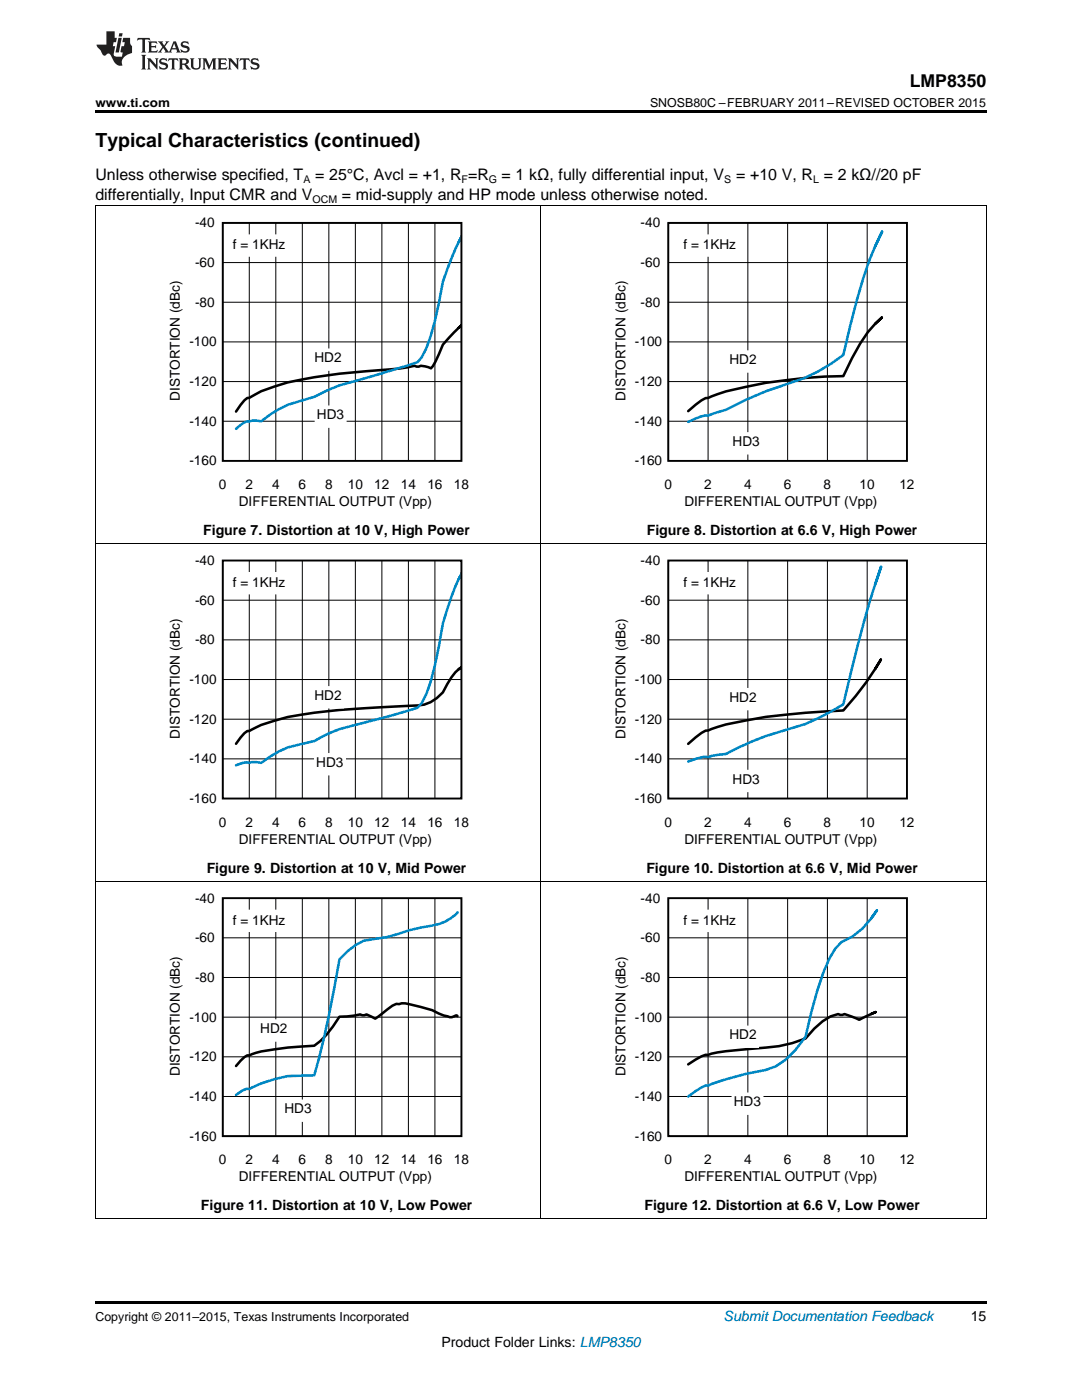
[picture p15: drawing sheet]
<svg xmlns="http://www.w3.org/2000/svg" width="216mm" height="279mm" viewBox="0 0 216 279" stroke-linecap="round" stroke-linejoin="round" font-family="sans-serif">
<defs><g id="words">
<text font-size="3.9" x="19" y="29.3">Typical Characteristics (continued)</text>
<text font-size="3.5" x="181.5" y="17.3">LMP8350</text>
<g font-size="3.2">
<text x="19" y="36">Unless otherwise specified, T</text>
<text x="62.9" y="36">= 25°C, Avcl = +1, R =R</text>
<text x="100.1" y="36">= 1 kΩ, fully differential input, V</text>
<text x="146.9" y="36">= +10 V, R = 2 kΩ//20 pF</text>
<text x="19" y="39.9">differentially, Input CMR and V</text>
<text x="68.2" y="39.9">= mid-supply and HP mode unless otherwise noted.</text>
</g>
<g font-size="2.8">
<text x="40.5" y="106.8">Figure 7. Distortion at 10 V, High Power</text>
<text x="129" y="106.8">Figure 8. Distortion at 6.6 V, High Power</text>
<text x="41.2" y="174.1">Figure 9. Distortion at 10 V, Mid Power</text>
<text x="129" y="174.1">Figure 10. Distortion at 6.6 V, Mid Power</text>
<text x="40.1" y="241.5">Figure 11. Distortion at 10 V, Low Power</text>
<text x="128.6" y="241.5">Figure 12. Distortion at 6.6 V, Low Power</text>
<text x="193.7" y="263.6">15</text>
<text x="88.1" y="268.9">Product Folder Links: LMP8350</text>
</g>
<text font-size="2.8" fill="#0000c8" x="144.4" y="263.6">Submit Documentation Feedback</text>
<g font-size="2.7">
<text x="38.9" y="45.4">-40</text>
<text x="127.8" y="45.4">-40</text>
<text x="38.9" y="53.3">-60</text>
<text x="46.5" y="49.8">f = 1KHz</text>
<text x="127.8" y="53.3">-60</text>
<text x="136.4" y="49.8">f = 1KHz</text>
<text x="38.9" y="61.2">-80</text>
<text x="127.8" y="61.2">-80</text>
<text x="37.8" y="69.1">-100</text>
<text x="126.7" y="69.1">-100</text>
<text x="37.8" y="77">-120</text>
<text x="62.7" y="72.3">HD2</text>
<text x="126.7" y="77">-120</text>
<text x="145.5" y="72.7">HD2</text>
<text x="35.9" y="80" transform="rotate(-90 35.9 80)">DISTORTION (dBc)</text>
<text x="63.2" y="83.7">HD3</text>
<text x="124.8" y="80" transform="rotate(-90 124.8 80)">DISTORTION (dBc)</text>
<text x="37.8" y="85">-140</text>
<text x="126.7" y="85">-140</text>
<text x="146.2" y="89">HD3</text>
<text x="37.8" y="92.9">-160</text>
<text x="126.7" y="92.9">-160</text>
<text x="43.7" y="97.6">0</text>
<text x="47.7" y="101">DIFFERENTIAL OUTPUT (Vpp)</text>
<text x="49" y="97.6">2</text>
<text x="54.3" y="97.6">4</text>
<text x="59.6" y="97.6">6</text>
<text x="64.9" y="97.6">8</text>
<text x="69.4" y="97.6">10</text>
<text x="74.7" y="97.6">12</text>
<text x="80" y="97.6">14</text>
<text x="85.3" y="97.6">16</text>
<text x="90.6" y="97.6">18</text>
<text x="132.6" y="97.6">0</text>
<text x="136.6" y="101">DIFFERENTIAL OUTPUT (Vpp)</text>
<text x="140.5" y="97.6">2</text>
<text x="148.5" y="97.6">4</text>
<text x="156.4" y="97.6">6</text>
<text x="164.3" y="97.6">8</text>
<text x="171.5" y="97.6">10</text>
<text x="179.5" y="97.6">12</text>
<text x="38.9" y="112.8">-40</text>
<text x="127.8" y="112.8">-40</text>
<text x="46.5" y="117.2">f = 1KHz</text>
<text x="136.4" y="117.2">f = 1KHz</text>
<text x="38.9" y="120.7">-60</text>
<text x="127.8" y="120.7">-60</text>
<text x="38.9" y="128.6">-80</text>
<text x="127.8" y="128.6">-80</text>
<text x="37.8" y="136.5">-100</text>
<text x="126.7" y="136.5">-100</text>
<text x="62.7" y="139.7">HD2</text>
<text x="145.5" y="140">HD2</text>
<text x="35.9" y="147.4" transform="rotate(-90 35.9 147.4)">DISTORTION (dBc)</text>
<text x="37.8" y="144.4">-120</text>
<text x="124.8" y="147.4" transform="rotate(-90 124.8 147.4)">DISTORTION (dBc)</text>
<text x="126.7" y="144.4">-120</text>
<text x="37.8" y="152.3">-140</text>
<text x="63.1" y="153">HD3</text>
<text x="126.7" y="152.3">-140</text>
<text x="37.8" y="160.3">-160</text>
<text x="126.7" y="160.3">-160</text>
<text x="146.2" y="156.4">HD3</text>
<text x="43.7" y="165">0</text>
<text x="49" y="165">2</text>
<text x="54.3" y="165">4</text>
<text x="59.6" y="165">6</text>
<text x="64.9" y="165">8</text>
<text x="69.4" y="165">10</text>
<text x="74.7" y="165">12</text>
<text x="80" y="165">14</text>
<text x="85.3" y="165">16</text>
<text x="90.6" y="165">18</text>
<text x="132.6" y="165">0</text>
<text x="140.5" y="165">2</text>
<text x="148.5" y="165">4</text>
<text x="156.4" y="165">6</text>
<text x="164.3" y="165">8</text>
<text x="171.5" y="165">10</text>
<text x="179.5" y="165">12</text>
<text x="47.7" y="168.4">DIFFERENTIAL OUTPUT (Vpp)</text>
<text x="136.6" y="168.4">DIFFERENTIAL OUTPUT (Vpp)</text>
<text x="38.9" y="180.1">-40</text>
<text x="46.5" y="184.5">f = 1KHz</text>
<text x="127.8" y="180.1">-40</text>
<text x="136.4" y="184.5">f = 1KHz</text>
<text x="38.9" y="188.1">-60</text>
<text x="127.8" y="188.1">-60</text>
<text x="38.9" y="196">-80</text>
<text x="127.8" y="196">-80</text>
<text x="37.8" y="203.9">-100</text>
<text x="126.7" y="203.9">-100</text>
<text x="51.9" y="206.2">HD2</text>
<text x="145.5" y="207.4">HD2</text>
<text x="35.9" y="214.8" transform="rotate(-90 35.9 214.8)">DISTORTION (dBc)</text>
<text x="37.8" y="211.8">-120</text>
<text x="124.8" y="214.8" transform="rotate(-90 124.8 214.8)">DISTORTION (dBc)</text>
<text x="126.7" y="211.8">-120</text>
<text x="37.8" y="219.7">-140</text>
<text x="126.7" y="219.7">-140</text>
<text x="146.4" y="220.8">HD3</text>
<text x="37.8" y="227.6">-160</text>
<text x="56.8" y="222.2">HD3</text>
<text x="126.7" y="227.6">-160</text>
<text x="43.7" y="232.3">0</text>
<text x="49" y="232.3">2</text>
<text x="54.3" y="232.3">4</text>
<text x="59.6" y="232.3">6</text>
<text x="64.9" y="232.3">8</text>
<text x="69.4" y="232.3">10</text>
<text x="74.7" y="232.3">12</text>
<text x="80" y="232.3">14</text>
<text x="85.3" y="232.3">16</text>
<text x="90.6" y="232.3">18</text>
<text x="132.6" y="232.3">0</text>
<text x="140.5" y="232.3">2</text>
<text x="148.5" y="232.3">4</text>
<text x="156.4" y="232.3">6</text>
<text x="164.3" y="232.3">8</text>
<text x="171.5" y="232.3">10</text>
<text x="179.5" y="232.3">12</text>
<text x="47.7" y="235.8">DIFFERENTIAL OUTPUT (Vpp)</text>
<text x="136.6" y="235.8">DIFFERENTIAL OUTPUT (Vpp)</text>
</g>
<g font-size="2.5">
<text x="19" y="21.4">www.ti.com</text>
<text x="129.7" y="21.4">SNOSB80C –FEBRUARY 2011–REVISED OCTOBER 2015</text>
<text x="19" y="263.6">Copyright © 2011–2015, Texas Instruments Incorporated</text>
</g>
<g font-size="2.1">
<text x="60.5" y="36.6">A</text>
<text x="62.4" y="40.5">OCM</text>
<text x="92.1" y="36.6">F</text>
<text x="97.5" y="36.6">G</text>
<text x="144.5" y="36.6">S</text>
<text x="162.2" y="36.6">L</text>
</g>
</g></defs>
<path d="M19 259.7h177.8v.5h-177.8z" fill="#000"/>
<g fill="none" stroke="#000" stroke-width=".2">
<path d="M19.1 175.9v67.4M44.5 179.2h47.6v47.5h-47.6zM49.7 179.2v47.5M55 179.2v47.5M60.3 179.2v47.5M65.6 179.2v47.5M70.9 179.2v47.5M76.2 179.2v47.5M81.5 179.2v47.5M86.8 179.2v47.5M107.9 175.9v67.4M196.8 175.9v67.4"/>
<path d="M44.5 195.1h47.6M44.5 187.2h47.6M44.5 218.8h47.6M44.5 210.9h47.6M44.5 203h47.6M19 243.2h177.8"/>
</g>
<path d="M91.3 202.8l-.3-.1a1.43 1.43 0 0 1-1.7 .1l-.7-.1a26.5 26.5 0 0 0-8.4-2.5l-.6 .2-.5-.1-.8 .4-3.4 2.6-1.8-.9-.4 .2-.8-.2-1.3 .3-2.9 .2a18.1 18.1 0 0 1-5 5.8 52.7 52.7 0 0 0-12.4 1.7l-.6 .2h-.4l-.5 .4-1.7 1.7" fill="none" stroke="#000" stroke-width=".51"/>
<path d="M91.3 182.1a8.2 8.2 0 0 1-5 2.6l-4.5 .9-4.5 1.4-4.8 .8-1.6 .8-1.6 1.3-1.6 1.6a223.4 223.4 0 0 1-5 23.1 23.7 23.7 0 0 0-13 2.7h-.5l-.9 .4-1.2 .8" fill="none" stroke="#0087c2" stroke-width=".51"/>
<path d="M26 176.7h68.6v.6h-68.6zM101 176.7h-3.2v61.3v-61.3h-3.8v61.3M26 228.6h68.6v.2h-68.6zM26 232.5h68.6v.1h-68.6zM26 236.3h68.6v.1h-68.6zM26 238v-61.3h3.8v61.3v-61.3h3.9v61.3v-61.3h3.8v61.3v-61.3h3.8v61.3M38.1 238v-61.3h3.8v61.3" fill="none" stroke="#fff" stroke-width="3.8" stroke-linecap="butt"/>
<path d="M46.5 182h10.7v3.5h-10.7z" fill-rule="evenodd" fill="#fff"/>
<path d="M46.5 182h10.7v3.5h-10.7z" fill="none" stroke="#fff" stroke-width=".91" stroke-linecap="butt"/>
<path d="M51.9 203.9h5.5v3.5h-5.5z" fill-rule="evenodd" fill="#fff"/>
<path d="M51.9 203.9h5.5v3.5h-5.5z" fill="none" stroke="#fff" stroke-width=".91" stroke-linecap="butt"/>
<path d="M56.8 219.9h5.4v3.5h-5.4z" fill-rule="evenodd" fill="#fff"/>
<path d="M56.8 219.9h5.4v3.5h-5.4z" fill="none" stroke="#fff" stroke-width=".91" stroke-linecap="butt"/>
<path d="M44.5 179.2h47.6v47.5h-47.6z" fill="none" stroke="#000" stroke-width=".38"/>
<path d="M133.3 179.2h47.7v47.5h-47.7zM141.3 179.2v47.5M149.2 179.2v47.5M157.2 179.2v47.5M165.1 179.2v47.5M173 179.2v47.5M133.3 195.1h47.7M133.3 187.2h47.7M133.3 218.8h47.7M133.3 210.9h47.7M133.3 203h47.7" fill="none" stroke="#000" stroke-width=".2"/>
<path d="M173.8 202.4l.9-.4-3.3 1.5-2.9-1.1-.4 .1-.9-.1-1.5 .4-1.6 1-1.6 1.5-1.8 2-2.6 .9-2.7 .6-2.6 .3a70.4 70.4 0 0 0-10.8 1.2l-2 .5-2.7 1.6" fill="none" stroke="#000" stroke-width=".51"/>
<path d="M173.8 183.3l1.2-1.6a19.8 19.8 0 0 1-4.9 5.2l-2.2 1.1-1.2 1.3a40.2 40.2 0 0 0-4.8 12.6l-1.2 5-2 2.6-1.9 2-2 1.3-2 .7a54 54 0 0 0-11.5 3.2h-.5l-.8 .3-2.7 1.8" fill="none" stroke="#0087c2" stroke-width=".51"/>
<path d="M114.9 176.7h68.6v.6h-68.6zM189.9 176.7h-3.2v61.3v-61.3h-3.8v61.3M114.9 228.6h68.6v.2h-68.6zM114.9 232.5h68.6v.1h-68.6zM114.9 236.3h68.6v.1h-68.6zM114.9 238v-61.3h3.8v61.3v-61.3h3.9v61.3v-61.3h3.8v61.3v-61.3h3.8v61.3M127 238v-61.3h3.8v61.3" fill="none" stroke="#fff" stroke-width="3.8" stroke-linecap="butt"/>
<path d="M136.4 182h10.7v3.5h-10.7z" fill-rule="evenodd" fill="#fff"/>
<path d="M136.4 182h10.7v3.5h-10.7z" fill="none" stroke="#fff" stroke-width=".91" stroke-linecap="butt"/>
<path d="M145.5 205.1h5.5v3.6h-5.5z" fill-rule="evenodd" fill="#fff"/>
<path d="M145.5 205.1h5.5v3.6h-5.5z" fill="none" stroke="#fff" stroke-width=".91" stroke-linecap="butt"/>
<path d="M146.4 218.5h5.5v3.5h-5.5z" fill-rule="evenodd" fill="#fff"/>
<path d="M146.4 218.5h5.5v3.5h-5.5z" fill="none" stroke="#fff" stroke-width=".91" stroke-linecap="butt"/>
<path d="M133.3 179.2h47.7v47.5h-47.7z" fill="none" stroke="#000" stroke-width=".38"/>
<g fill="none" stroke="#000" stroke-width=".2">
<path d="M19.1 108.5v67.4M44.5 111.9h47.6v47.5h-47.6zM44.5 119.8h47.6M49.7 111.9v47.5M55 111.9v47.5M60.3 111.9v47.5M65.6 111.9v47.5M70.9 111.9v47.5M76.2 111.9v47.5M81.5 111.9v47.5M86.8 111.9v47.5M107.9 108.5v67.4"/>
<path d="M196.8 108.5v67.4M44.5 135.6h47.6M44.5 127.7h47.6M44.5 151.4h47.6M44.5 143.5h47.6M19 175.8h177.8"/>
</g>
<path d="M91.5 133.5l.7-.4a7.5 7.5 0 0 0-2.9 3.4 6.8 6.8 0 0 1-6 4.3 194.9 194.9 0 0 0-25.9 2.3l-2.6 .7a20.1 20.1 0 0 0-5.1 2.1h-.4l-.5 .4-1.7 2.1" fill="none" stroke="#000" stroke-width=".51"/>
<path d="M91.5 115.6l.7-1.3-.2 .4a45.5 45.5 0 0 0-4.4 14.3 37 37 0 0 1-3.4 11.2l-.9 1-5 1.5-7.9 2.1a24.6 24.6 0 0 0-7.7 3.1l-2.6 .6a17.3 17.3 0 0 0-8 3.8l-1-.2-1.4 .2-.5-.2-2.1 .6" fill="none" stroke="#0087c2" stroke-width=".51"/>
<path d="M26 109.3h68.6v.7h-68.6zM101 109.3h-3.2v61.4v-61.4h-3.8v61.4M26 161.3h68.6v.1h-68.6zM26 165.1h68.6v.1h-68.6zM26 168.9h68.6v.1h-68.6zM26 170.7v-61.4h3.8v61.4v-61.4h3.9v61.4v-61.4h3.8v61.4v-61.4h3.8v61.4M38.1 170.7v-61.4h3.8v61.4" fill="none" stroke="#fff" stroke-width="3.8" stroke-linecap="butt"/>
<path d="M46.5 114.6h10.7v3.6h-10.7z" fill-rule="evenodd" fill="#fff"/>
<path d="M46.5 114.6h10.7v3.6h-10.7z" fill="none" stroke="#fff" stroke-width=".91" stroke-linecap="butt"/>
<path d="M62.7 137.4h5.5v3.5h-5.5z" fill-rule="evenodd" fill="#fff"/>
<path d="M62.7 137.4h5.5v3.5h-5.5z" fill="none" stroke="#fff" stroke-width=".91" stroke-linecap="butt"/>
<path d="M63.1 150.7h5.5v3.6h-5.5z" fill-rule="evenodd" fill="#fff"/>
<path d="M63.1 150.7h5.5v3.6h-5.5z" fill="none" stroke="#fff" stroke-width=".91" stroke-linecap="butt"/>
<path d="M44.5 111.9h47.6v47.5h-47.6z" fill="none" stroke="#000" stroke-width=".38"/>
<path d="M133.3 111.9h47.7v47.5h-47.7zM133.3 119.8h47.7M141.3 111.9v47.5M149.2 111.9v47.5M157.2 111.9v47.5M165.1 111.9v47.5M173 111.9v47.5M133.3 135.6h47.7M133.3 127.7h47.7M133.3 151.4h47.7M133.3 143.5h47.7" fill="none" stroke="#000" stroke-width=".2"/>
<path d="M174.6 133.5l1.2-1.9a61.3 61.3 0 0 1-7.5 10.2 133.3 133.3 0 0 0-23.4 2.8l-3.6 1.2h-.5l-2 1.3-1.5 1.4" fill="none" stroke="#000" stroke-width=".51"/>
<path d="M174.6 116.6l1.2-3.5-.5 1.6a250.1 250.1 0 0 0-7 25.9 40.6 40.6 0 0 1-11.5 5.1 53.9 53.9 0 0 0-11.9 4.8l-2.9 .4-.7 .2a7.2 7.2 0 0 0-4 .9" fill="none" stroke="#0087c2" stroke-width=".51"/>
<path d="M114.9 109.3h68.6v.7h-68.6zM189.9 109.3h-3.2v61.4v-61.4h-3.8v61.4M114.9 161.3h68.6v.1h-68.6zM114.9 165.1h68.6v.1h-68.6zM114.9 168.9h68.6v.1h-68.6zM114.9 170.7v-61.4h3.8v61.4v-61.4h3.9v61.4v-61.4h3.8v61.4v-61.4h3.8v61.4M127 170.7v-61.4h3.8v61.4" fill="none" stroke="#fff" stroke-width="3.8" stroke-linecap="butt"/>
<path d="M136.4 114.6h10.7v3.6h-10.7z" fill-rule="evenodd" fill="#fff"/>
<path d="M136.4 114.6h10.7v3.6h-10.7z" fill="none" stroke="#fff" stroke-width=".91" stroke-linecap="butt"/>
<path d="M145.5 137.8h5.5v3.5h-5.5z" fill-rule="evenodd" fill="#fff"/>
<path d="M145.5 137.8h5.5v3.5h-5.5z" fill="none" stroke="#fff" stroke-width=".91" stroke-linecap="butt"/>
<path d="M146.2 154.1h5.4v3.5h-5.4z" fill-rule="evenodd" fill="#fff"/>
<path d="M146.2 154.1h5.4v3.5h-5.4z" fill="none" stroke="#fff" stroke-width=".91" stroke-linecap="butt"/>
<path d="M133.3 111.9h47.7v47.5h-47.7z" fill="none" stroke="#000" stroke-width=".38"/>
<g fill="none" stroke="#000" stroke-width=".2">
<path d="M19.1 41.1v67.4M44.5 44.5h47.6v47.5h-47.6zM44.5 52.4h47.6M49.7 44.5v47.5M55 44.5v47.5M60.3 44.5v47.5M65.6 44.5v47.5M70.9 44.5v47.5M76.2 44.5v47.5M81.5 44.5v47.5M86.8 44.5v47.5M107.9 41.1v67.4"/>
<path d="M196.8 41.1v67.4M44.5 76.2h47.6M44.5 68.2h47.6M44.5 60.3h47.6M44.5 84.1h47.6M19 108.5h177.8"/>
</g>
<path d="M91.5 65.4l.7-.6-3.8 4a15.4 15.4 0 0 1-2.4 4.7 4.1 4.1 0 0 0-2.9-.3l-.4-.2a92.8 92.8 0 0 1-12.3 1.3l-5.1 .6a56.9 56.9 0 0 0-13.2 3.2l-2.4 1.3h-.4l-.5 .5-1.7 2.2" fill="none" stroke="#000" stroke-width=".51"/>
<path d="M91.5 48.3l.7-1.2-2.1 4.4-1.7 4.7a67.1 67.1 0 0 1-3.3 13.3l-.9 1.7-.9 1.1-7.7 2.4-7.9 2.2-5 2.3-2.6 .8a18.7 18.7 0 0 0-8 4.1l-1-.2-1.8 .2-.5 .2-1.7 1.3" fill="none" stroke="#0087c2" stroke-width=".51"/>
<path d="M26 41.9h68.6v.7h-68.6zM101 41.9h-3.2v61.4v-61.4h-3.8v61.4M26 93.9h68.6v.1h-68.6zM26 97.7h68.6v.1h-68.6zM26 101.5h68.6v.1h-68.6zM26 103.3v-61.4h3.8v61.4v-61.4h3.9v61.4v-61.4h3.8v61.4v-61.4h3.8v61.4M38.1 103.3v-61.4h3.8v61.4" fill="none" stroke="#fff" stroke-width="3.8" stroke-linecap="butt"/>
<path d="M46.5 47.2h10.7v3.6h-10.7z" fill-rule="evenodd" fill="#fff"/>
<path d="M46.5 47.2h10.7v3.6h-10.7z" fill="none" stroke="#fff" stroke-width=".91" stroke-linecap="butt"/>
<path d="M62.7 70h5.5v3.6h-5.5z" fill-rule="evenodd" fill="#fff"/>
<path d="M62.7 70h5.5v3.6h-5.5z" fill="none" stroke="#fff" stroke-width=".91" stroke-linecap="butt"/>
<path d="M63.2 81.4h5.5v3.5h-5.5z" fill-rule="evenodd" fill="#fff"/>
<path d="M63.2 81.4h5.5v3.5h-5.5z" fill="none" stroke="#fff" stroke-width=".91" stroke-linecap="butt"/>
<path d="M44.5 44.5h47.6v47.5h-47.6z" fill="none" stroke="#000" stroke-width=".38"/>
<path d="M133.3 44.5h47.7v47.5h-47.7zM133.3 52.4h47.7M141.3 44.5v47.5M149.2 44.5v47.5M157.2 44.5v47.5M165.1 44.5v47.5M173 44.5v47.5M133.3 76.2h47.7M133.3 68.2h47.7M133.3 60.3h47.7M133.3 84.1h47.7" fill="none" stroke="#000" stroke-width=".2"/>
<path d="M174.6 64.6l1.4-1.2a22.8 22.8 0 0 0-6 8.1l-1.7 3.6a105 105 0 0 0-23.4 3l-3.6 1.3h-.5l-.8 .5-2.7 2.2" fill="none" stroke="#000" stroke-width=".51"/>
<path d="M174.6 49.2l1.4-3-.1 .4a61.8 61.8 0 0 0-4.9 13.2l-2.7 11a33.1 33.1 0 0 1-11.5 5.9l-4 1.4-4 1.7-3.9 2-3.6 1.2-.5-.1-.8 .2-2.7 1.1" fill="none" stroke="#0087c2" stroke-width=".51"/>
<path d="M114.9 41.9h68.6v.7h-68.6zM189.9 41.9h-3.2v61.4v-61.4h-3.8v61.4M114.9 93.9h68.6v.1h-68.6zM114.9 97.7h68.6v.1h-68.6zM114.9 101.5h68.6v.1h-68.6zM114.9 103.3v-61.4h3.8v61.4v-61.4h3.9v61.4v-61.4h3.8v61.4v-61.4h3.8v61.4M127 103.3v-61.4h3.8v61.4" fill="none" stroke="#fff" stroke-width="3.8" stroke-linecap="butt"/>
<path d="M136.4 47.2h10.7v3.6h-10.7z" fill-rule="evenodd" fill="#fff"/>
<path d="M136.4 47.2h10.7v3.6h-10.7z" fill="none" stroke="#fff" stroke-width=".91" stroke-linecap="butt"/>
<path d="M145.5 70.4h5.5v3.5h-5.5z" fill-rule="evenodd" fill="#fff"/>
<path d="M145.5 70.4h5.5v3.5h-5.5z" fill="none" stroke="#fff" stroke-width=".91" stroke-linecap="butt"/>
<path d="M146.2 86.7h5.4v3.6h-5.4z" fill-rule="evenodd" fill="#fff"/>
<path d="M146.2 86.7h5.4v3.6h-5.4z" fill="none" stroke="#fff" stroke-width=".91" stroke-linecap="butt"/>
<path d="M133.3 44.5h47.7v47.5h-47.7z" fill="none" stroke="#000" stroke-width=".38"/>
<path d="M19 41.1h177.8" fill="none" stroke="#000" stroke-width=".2"/>
<path d="M19 22h177.8v.5h-177.8z" fill="#000"/>
<g fill="#231f20">
<path d="M27.5 7.6l-.1 .5 .4-.2h.6v.1v2.1l-.2 .4h1l-.3-.4v-2.1l.1-.1h.5l.5 .2-.2-.5zM29.5 8.3l.2 .3v1.5l-.2 .4h1.8l.2-.6a1.04 1.04 0 0 1-1.3 .2v-.7h.6l.3 .2v-.6l-.3 .2h-.6v-.6l.8-.1 .4 .3-.2-.5zM31.5 8.3l.9 1.1-.9 1.1h.8l-.2-.2 .5-.7 .4 .7-.2 .2h1.5l-.1-.2 .1-.4h.9l.1 .4-.2 .2h1l-.3-.3-.7-1.9h-.5l-.9 2-.8-1 .9-1h-.8l.1 .3-.3 .5-.4-.6 .2-.2zM34.7 8.6l.4 1h-.7zM36.3 8.4a.63 .63 0 0 0-.2 .7 .63 .63 0 0 0 .6 .4l.6 .2 .1 .2a.75 .75 0 0 1-.7 .4 .75 .75 0 0 1-.6-.5l.1 .7 .1-.1a1.11 1.11 0 0 0 1.5-.6 1.13 1.13 0 0 0-1.2-.8l-.1-.4a1.04 1.04 0 0 1 1.2 .2l-.2-.5-.1 .1-.5-.2zM28.2 10.9l.2 .4v2.2l-.2 .4h1l-.3-.4v-2.2l.3-.4zM29.3 11.6l.3 .4v1.5l-.3 .4h.8l-.2-.4v-1.3l1.5 1.7v-1.9l.2-.4h-.7l.2 .4v.9l-1.1-1.3zM32 11.8a.62 .62 0 0 0-.2 .7 .62 .62 0 0 0 .6 .4l.6 .1 .1 .3a.76 .76 0 0 1-.7 .3 .76 .76 0 0 1-.6-.4l.1 .7 .1-.1a1.11 1.11 0 0 0 1.5-.6 1.13 1.13 0 0 0-1.2-.8l-.1-.4a1.04 1.04 0 0 1 1.2 .2l-.2-.6-.1 .1-.5-.1zM33.7 11.6l-.2 .6a.61 .61 0 0 1 .8-.3v1.6l-.2 .4h.9l-.2-.4v-1.6a.63 .63 0 0 1 .8 .3l-.2-.6zM35.6 11.6l.3 .4v1.5l-.3 .4h1l-.2-.2v-.8l.5 .2a.76 .76 0 0 0 1.2 .7l-1-1a.58 .58 0 0 0 .6-.5 .58 .58 0 0 0-.5-.6zM36.4 11.9h.1a.45 .45 0 0 1 .5 .1 .45 .45 0 0 1 .1 .5l-.7 .2zM37.9 11.6l.2 .2a2.17 2.17 0 0 0 .3 1.9 .99 .99 0 0 0 1.6-.6v-1.1l.2-.4h-.7l.2 .2a1.92 1.92 0 0 1-.2 1.8 .6 .6 0 0 1-.9-.5v-1.1l.2-.4zM40.4 11.6l.2 .4v1.5l-.2 .4h.7l-.2-.4v-1.4l.8 1.8 .8-1.8v1.4l-.2 .4h.9l-.2-.4v-1.5l.2-.4h-.8l-.6 1.5-.6-1.5zM43.4 11.6l.2 .4v1.5l-.2 .4h1.8l.2-.6a1.04 1.04 0 0 1-1.3 .1v-.6h.5l.4 .2v-.6l-.4 .2h-.5v-.7h.8l.3 .3-.1-.6zM45.5 11.6l.2 .4v1.5l-.2 .4h.7l-.2-.4v-1.3l1.5 1.7v-1.9l.2-.4h-.7l.2 .4v.9l-1.1-1.3zM47.9 11.6l-.1 .6a.61 .61 0 0 1 .8-.3v1.6l-.3 .4h1l-.3-.4 .1-1.6a.63 .63 0 0 1 .7 .3l-.1-.6zM50.2 11.8a.62 .62 0 0 0-.2 .7 .62 .62 0 0 0 .6 .4l.6 .1 .2 .3a.76 .76 0 0 1-.8 .3 .76 .76 0 0 1-.6-.4l.1 .7 .2-.1a1.11 1.11 0 0 0 1.5-.6 1.13 1.13 0 0 0-1.3-.8l-.1-.4a1.04 1.04 0 0 1 1.2 .2l-.1-.6-.2 .1-.5-.1z"/>
<path d="M21.2 6.3v2.6h-1.9l.1 .4 .7 .9a.91 .91 0 0 0 1 .8 .56 .56 0 0 1 .5-.3 .56 .56 0 0 1 .5 .3l.4 .8a1.53 1.53 0 0 0 1.9 1.2 1.54 1.54 0 0 1 1-2.1l.9-.3v-1.4a1.52 1.52 0 0 1-.3-1.6h-1.4l-.2 .8h.5l-.2 .8h-.4l-.2 1v.2l.4 .1-.2 .8a1.93 1.93 0 0 1-1.6-.3l.3-1.8h-.5l.2-.8h.4l.2-.8h-.4v-1.3zM23.6 7.6l-.6 2.9h.7l.6-2.9zM23.8 6.6l-.1 .7h.6l.2-.7z"/>
</g>
<use href="#words"/>
</svg>
